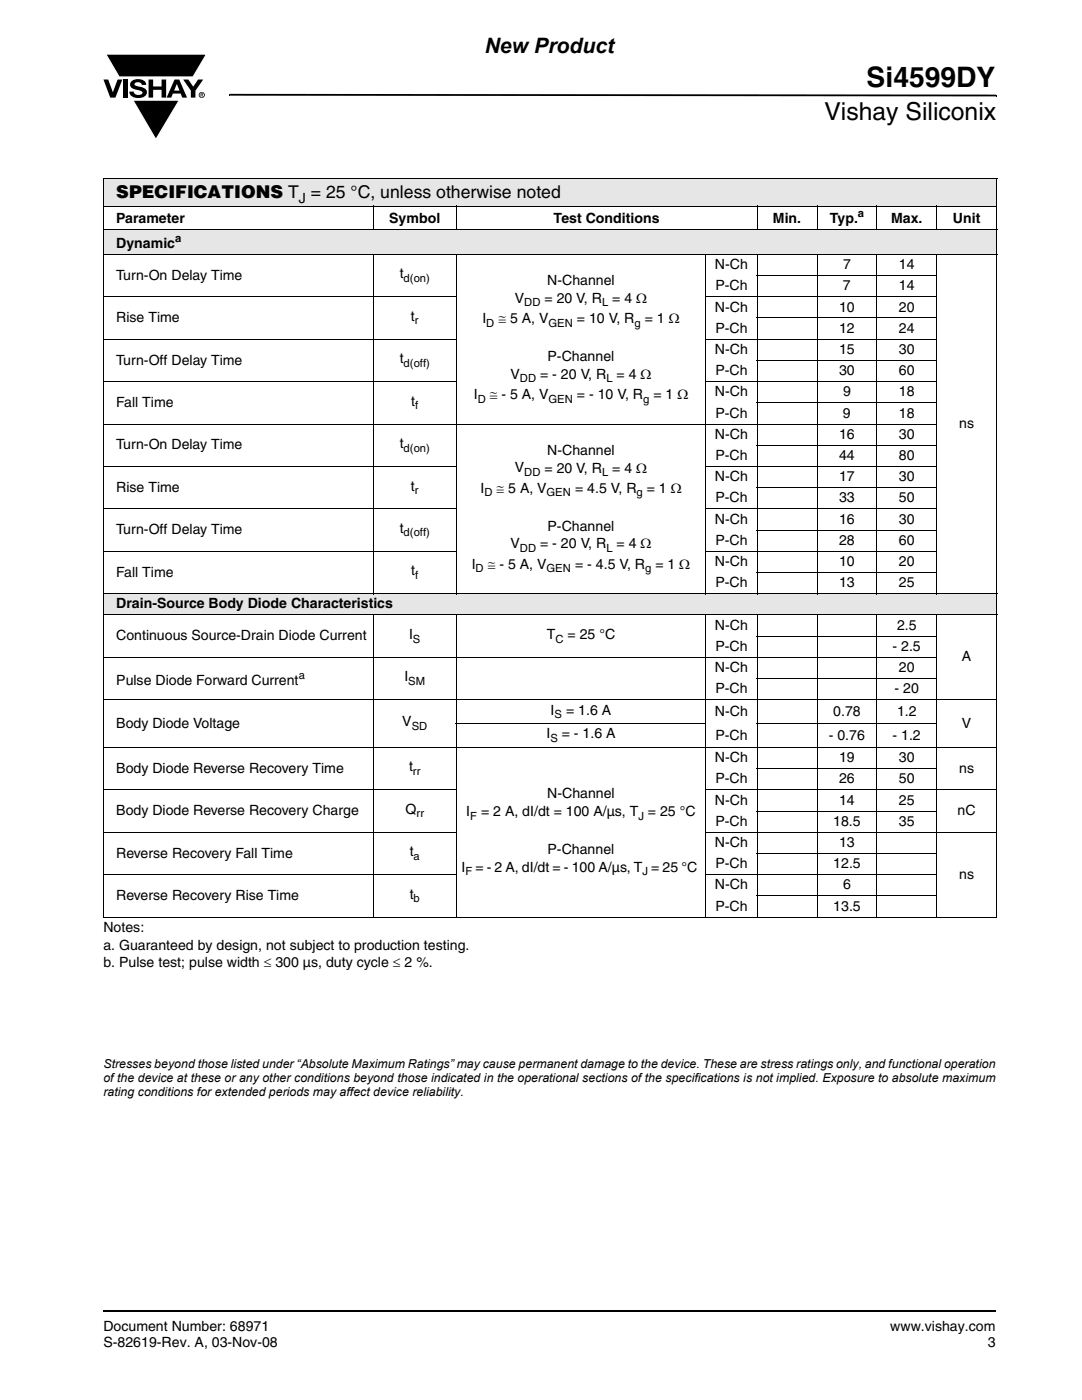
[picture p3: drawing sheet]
<svg xmlns="http://www.w3.org/2000/svg" width="216mm" height="279mm" viewBox="0 0 216 279" stroke-linecap="round" stroke-linejoin="round" font-family="sans-serif">
<defs><g id="words">
<text font-size="5.6" x="172.9" y="17.4">Si4599DY</text>
<text font-size="4.9" x="164.5" y="24">Vishay Siliconix</text>
<text font-size="4.2" x="96.7" y="10.5">New Product</text>
<text font-size="3.5" x="23.2" y="39.6">SPECIFICATIONS T = 25 °C, unless otherwise noted</text>
<g font-size="2.8">
<text x="59.6" y="40.5">J</text>
<text x="23.2" y="44.5">Parameter</text>
<text x="77.7" y="44.5">Symbol</text>
<text x="110.5" y="44.5">Test Conditions</text>
<text x="154.2" y="44.5">Min.</text>
<text x="165.6" y="44.5">Typ.</text>
<text x="177.8" y="44.5">Max.</text>
<text x="190.1" y="44.5">Unit</text>
<text x="23.2" y="49.5">Dynamic</text>
<text x="142.7" y="53.7">N-Ch</text>
<text x="168.2" y="53.7">7</text>
<text x="179.4" y="53.7">14</text>
<text x="23.2" y="55.8">Turn-On Delay Time</text>
<text x="79.8" y="55.6">t</text>
<text x="109.2" y="56.9">N-Channel</text>
<text x="142.7" y="57.9">P-Ch</text>
<text x="168.2" y="57.9">7</text>
<text x="179.4" y="57.9">14</text>
<text x="23.2" y="64.3">Rise Time</text>
<text x="82" y="64">t</text>
<text x="96.2" y="64.5">I</text>
<text x="99.4" y="64.5">≅ 5 A, V</text>
<text x="102.7" y="60.4">V</text>
<text x="108.6" y="60.4">= 20 V, R</text>
<text x="115.1" y="64.5">= 10 V, R</text>
<text x="122.2" y="60.4">= 4 Ω</text>
<text x="128.7" y="64.5">= 1 Ω</text>
<text x="142.7" y="62.2">N-Ch</text>
<text x="167.4" y="62.2">10</text>
<text x="179.4" y="62.2">20</text>
<text x="142.7" y="70.6">N-Ch</text>
<text x="142.7" y="66.4">P-Ch</text>
<text x="167.4" y="66.4">12</text>
<text x="167.4" y="70.6">15</text>
<text x="179.4" y="66.4">24</text>
<text x="179.4" y="70.6">30</text>
<text x="23.2" y="72.7">Turn-Off Delay Time</text>
<text x="79.8" y="72.5">t</text>
<text x="101.9" y="75.6">V</text>
<text x="107.8" y="75.6">= - 20 V, R</text>
<text x="109.3" y="72">P-Channel</text>
<text x="123" y="75.6">= 4 Ω</text>
<text x="142.7" y="74.9">P-Ch</text>
<text x="167.4" y="74.9">30</text>
<text x="179.4" y="74.9">60</text>
<text x="23.2" y="81.2">Fall Time</text>
<text x="82.1" y="81">t</text>
<text x="94.5" y="79.6">I</text>
<text x="97.7" y="79.6">≅ - 5 A, V</text>
<text x="115.1" y="79.6">= - 10 V, R</text>
<text x="130.4" y="79.6">= 1 Ω</text>
<text x="142.7" y="79.1">N-Ch</text>
<text x="142.7" y="83.3">P-Ch</text>
<text x="168.2" y="83.3">9</text>
<text x="168.2" y="79.1">9</text>
<text x="179.4" y="83.3">18</text>
<text x="179.4" y="79.1">18</text>
<text x="23.2" y="89.7">Turn-On Delay Time</text>
<text x="79.8" y="89.4">t</text>
<text x="142.7" y="87.6">N-Ch</text>
<text x="167.4" y="87.6">16</text>
<text x="179.4" y="87.6">30</text>
<text x="191.4" y="85.4">ns</text>
<text x="102.7" y="94.3">V</text>
<text x="108.6" y="94.3">= 20 V, R</text>
<text x="109.2" y="90.8">N-Channel</text>
<text x="122.2" y="94.3">= 4 Ω</text>
<text x="142.7" y="91.8">P-Ch</text>
<text x="167.4" y="91.8">44</text>
<text x="179.4" y="91.8">80</text>
<text x="23.2" y="98.1">Rise Time</text>
<text x="82" y="97.9">t</text>
<text x="95.9" y="98.3">I</text>
<text x="99.1" y="98.3">≅ 5 A, V</text>
<text x="114.7" y="98.3">= 4.5 V, R</text>
<text x="129.1" y="98.3">= 1 Ω</text>
<text x="142.7" y="96">N-Ch</text>
<text x="142.7" y="100.3">P-Ch</text>
<text x="167.4" y="100.3">33</text>
<text x="167.4" y="96">17</text>
<text x="179.4" y="100.3">50</text>
<text x="179.4" y="96">30</text>
<text x="23.2" y="106.6">Turn-Off Delay Time</text>
<text x="79.8" y="106.4">t</text>
<text x="109.3" y="105.9">P-Channel</text>
<text x="142.7" y="104.5">N-Ch</text>
<text x="167.4" y="104.5">16</text>
<text x="179.4" y="104.5">30</text>
<text x="94.1" y="113.5">I</text>
<text x="97.3" y="113.5">≅ - 5 A, V</text>
<text x="101.9" y="109.4">V</text>
<text x="107.8" y="109.4">= - 20 V, R</text>
<text x="114.7" y="113.5">= - 4.5 V, R</text>
<text x="123" y="109.4">= 4 Ω</text>
<text x="130.8" y="113.5">= 1 Ω</text>
<text x="142.7" y="113">N-Ch</text>
<text x="142.7" y="108.7">P-Ch</text>
<text x="167.4" y="108.7">28</text>
<text x="167.4" y="113">10</text>
<text x="179.4" y="108.7">60</text>
<text x="179.4" y="113">20</text>
<text x="23.2" y="115.1">Fall Time</text>
<text x="82.1" y="114.8">t</text>
<text x="142.7" y="117.2">P-Ch</text>
<text x="167.4" y="117.2">13</text>
<text x="179.4" y="117.2">25</text>
<text x="23.2" y="121.4">Drain-Source Body Diode Characteristics</text>
<text x="142.7" y="125.7">N-Ch</text>
<text x="179" y="125.7">2.5</text>
<text x="23.2" y="127.8">Continuous Source-Drain Diode Current</text>
<text x="81.6" y="127.5">I</text>
<text x="109.1" y="127.5">T</text>
<text x="113.2" y="127.5">= 25 °C</text>
<text x="142.7" y="129.9">P-Ch</text>
<text x="178.1" y="129.9">- 2.5</text>
<text x="23.2" y="136.6">Pulse Diode Forward Current</text>
<text x="80.7" y="136">I</text>
<text x="142.7" y="134.1">N-Ch</text>
<text x="179.4" y="134.1">20</text>
<text x="191.9" y="132">A</text>
<text x="109.9" y="142.6">I</text>
<text x="113" y="142.6">= 1.6 A</text>
<text x="142.7" y="142.9">N-Ch</text>
<text x="142.7" y="138.4">P-Ch</text>
<text x="166.3" y="142.9">0.78</text>
<text x="178.5" y="138.4">- 20</text>
<text x="179" y="142.9">1.2</text>
<text x="23.2" y="145.2">Body Diode Voltage</text>
<text x="80.3" y="145">V</text>
<text x="109" y="147.3">I</text>
<text x="112.1" y="147.3">= - 1.6 A</text>
<text x="142.7" y="147.6">P-Ch</text>
<text x="165.4" y="147.6">- 0.76</text>
<text x="178.1" y="147.6">- 1.2</text>
<text x="191.9" y="145.2">V</text>
<text x="23.2" y="154.2">Body Diode Reverse Recovery Time</text>
<text x="81.6" y="154">t</text>
<text x="142.7" y="152.1">N-Ch</text>
<text x="167.4" y="152.1">19</text>
<text x="179.4" y="152.1">30</text>
<text x="191.4" y="154.2">ns</text>
<text x="109.2" y="159.3">N-Channel</text>
<text x="142.7" y="160.6">N-Ch</text>
<text x="142.7" y="156.3">P-Ch</text>
<text x="167.4" y="156.3">26</text>
<text x="167.4" y="160.6">14</text>
<text x="179.4" y="156.3">50</text>
<text x="179.4" y="160.6">25</text>
<text x="23.2" y="162.7">Body Diode Reverse Recovery Charge</text>
<text x="80.9" y="162.4">Q</text>
<text x="93" y="162.9">I</text>
<text x="96" y="162.9">= 2 A, dI/dt = 100 A/µs, T = 25 °C</text>
<text x="142.7" y="164.8">P-Ch</text>
<text x="166.3" y="164.8">18.5</text>
<text x="179.4" y="164.8">35</text>
<text x="191.1" y="162.7">nC</text>
<text x="23.2" y="171.2">Reverse Recovery Fall Time</text>
<text x="81.7" y="170.9">t</text>
<text x="92.1" y="174">I</text>
<text x="94.9" y="174">= - 2 A, dI/dt = - 100 A/µs, T = 25 °C</text>
<text x="109.3" y="170.5">P-Channel</text>
<text x="142.7" y="169">N-Ch</text>
<text x="142.7" y="173.3">P-Ch</text>
<text x="166.3" y="173.3">12.5</text>
<text x="167.4" y="169">13</text>
<text x="23.2" y="179.6">Reverse Recovery Rise Time</text>
<text x="81.7" y="179.4">t</text>
<text x="142.7" y="177.5">N-Ch</text>
<text x="168.2" y="177.5">6</text>
<text x="191.4" y="175.4">ns</text>
<text x="20.6" y="186">Notes:</text>
<text x="142.7" y="181.7">P-Ch</text>
<text x="166.3" y="181.7">13.5</text>
<text x="20.6" y="189.5">a. Guaranteed by design, not subject to production testing.</text>
<text x="20.6" y="193">b. Pulse test; pulse width ≤ 300 µs, duty cycle ≤ 2 %.</text>
<text x="20.6" y="265.6">Document Number: 68971</text>
<text x="20.6" y="268.8">S-82619-Rev. A, 03-Nov-08</text>
<text x="177.7" y="265.6">www.vishay.com</text>
<text x="197.1" y="268.8">3</text>
</g>
<g font-size="2.5">
<text x="20.6" y="213.1">Stresses beyond those listed under “Absolute Maximum Ratings” maycause permanent damage to the device. These are stress ratings only, and functional operation</text>
<text x="20.6" y="216">of the device at these or any other conditions beyond those indicated in the operational sections of the specifications is not implied. Exposure to absolute maximum</text>
<text x="20.6" y="218.8">rating conditions for extended periods may affect device reliability.</text>
</g>
<g font-size="2.2">
<text x="171.2" y="43.3">a</text>
<text x="35" y="48.3">a</text>
<text x="80.5" y="56.3">d(on)</text>
<text x="82.8" y="64.7">r</text>
<text x="97" y="65.2">D</text>
<text x="104.6" y="61.1">DD</text>
<text x="109.5" y="65.2">GEN</text>
<text x="120.1" y="61.1">L</text>
<text x="126.6" y="65.2">g</text>
<text x="80.5" y="73.2">d(off)</text>
<text x="103.8" y="76.3">DD</text>
<text x="121" y="76.3">L</text>
<text x="82.8" y="81.7">f</text>
<text x="95.3" y="80.3">D</text>
<text x="109.5" y="80.3">GEN</text>
<text x="128.4" y="80.3">g</text>
<text x="80.5" y="90.1">d(on)</text>
<text x="104.6" y="95">DD</text>
<text x="120.1" y="95">L</text>
<text x="82.8" y="98.6">r</text>
<text x="96.6" y="99">D</text>
<text x="109.1" y="99">GEN</text>
<text x="127" y="99">g</text>
<text x="80.5" y="107.1">d(off)</text>
<text x="103.8" y="110.2">DD</text>
<text x="121" y="110.2">L</text>
<text x="82.8" y="115.5">f</text>
<text x="94.9" y="114.2">D</text>
<text x="109.1" y="114.2">GEN</text>
<text x="128.7" y="114.2">g</text>
<text x="82.4" y="128.2">S</text>
<text x="110.8" y="128.2">C</text>
<text x="59.6" y="135.5">a</text>
<text x="81.5" y="136.7">SM</text>
<text x="110.7" y="143.3">S</text>
<text x="82.1" y="145.7">SD</text>
<text x="109.8" y="148.1">S</text>
<text x="82.4" y="154.7">rr</text>
<text x="83.1" y="163.1">rr</text>
<text x="93.8" y="163.6">F</text>
<text x="127.4" y="163.6">J</text>
<text x="82.5" y="171.6">a</text>
<text x="92.9" y="174.7">F</text>
<text x="128.2" y="174.7">J</text>
<text x="82.5" y="180.1">b</text>
</g>
</g></defs>
<path d="M20.5 261.5h.1v.4h-.1z" fill="#000"/>
<path d="M20.6 261.7h178.2" fill="none" stroke="#000" stroke-width=".36"/>
<path d="M20.6 10.7h20.7v17.3h-20.7z" fill="#fff"/>
<g fill="#000">
<path d="M20.6 15.9h1l.9 2.5 1-2.5h.9l-1.4 3.6h-1zM21.1 10.8h20.1l-2.7 4.6h-14.7zM24.6 15.9h.9v3.6h-.9zM26.3 16.2a2.1 2.1 0 0 1 2.8 .3l.1 .5h-.9a.79 .79 0 0 0-.7-.6 .79 .79 0 0 0-.8 .4l.3 .3 1 .3a1.08 1.08 0 0 1 1.2 1 1.08 1.08 0 0 1-1.1 1.1 1.73 1.73 0 0 1-2.4-1.2h.9a.96 .96 0 0 0 .8 .6 .96 .96 0 0 0 .9-.4 1.31 1.31 0 0 0-1.2-.6 1.04 1.04 0 0 1-1.1-.5 1.04 1.04 0 0 1 .2-1.2zM29.6 15.9h1v1.4h1.6v-1.4h1v3.6h-1v-1.6h-1.6v1.6h-1zM26.5 20h9.3l-4.7 7.8zM36.6 15.9h1l1 1.4 .9-1.4h1l-1.5 2.2v1.4h-.9v-1.4zM45.7 18.7h.2v.4h-.2zM45.9 18.7l152.9 .2v.3l-152.9-.1zM198.8 18.9h.1v.3h-.1z"/>
<path d="M35.3 16.8l-.6 1.3h1.1zM34.8 15.9h1l1.5 3.6h-.9l-.3-.8h-1.6l-.3 .8h-1z"/>
<path d="M40.2 18.7v.2h.2v-.2zM40 18.6l.5 .1v.1l-.1 .2 .1 .3-.3-.3v.3h-.2zM39.8 19a.46 .46 0 0 0 .9 0 .46 .46 0 0 0-.9 0zM39.7 19a.6 .6 0 0 1 1.2 0 .6 .6 0 0 1-1.2 0z"/>
</g>
<path d="M21.1 10.8h20.1l-2.7 4.6h-14.7zM26.5 20h9.3l-4.7 7.8z" fill="none" stroke="#fff" stroke-width=".2"/>
<g fill="#e6e6e6">
<path d="M20.6 35.6h178.2v5.5h-178.2z"/>
<path d="M20.6 45.8h178.2v5h-178.2z"/>
<path d="M20.6 118.5h178.2v4.2h-178.2z"/>
</g>
<g fill="none" stroke="#000" stroke-width=".2">
<path d="M20.6 35.6h178.3M20.6 35.7v10M198.8 35.7v10M20.6 41.1h130.4M20.6 45.8h178.3M20.6 50.8h178.3M20.6 59.2h70.5M20.6 45.8v4.9M20.6 50.8v67.6M74.5 41v4.8M74.5 50.7v67.9M91 41v4.8"/>
<path d="M91 50.7v67.9M140.7 59.2h46.3M140.8 50.7v67.9M151 55h36M151.1 41v4.8M151.1 50.7v67.9M151.2 41.1h35.6M163 41v4.8M163 50.7v67.9M175 41v4.8M175 50.7v67.9M186.9 41v4.8"/>
<path d="M186.9 50.7v67.9M187 41.1h11.9M198.8 45.8v4.9M198.8 50.8v67.6M20.6 67.7h70.5M20.6 76.2h70.5M140.7 67.7h46.3M140.7 76.2h46.3M151 63.5h36M151 71.9h36M20.6 84.6h166.4M20.6 93.1h70.5"/>
<path d="M140.7 93.1h46.3M151 80.4h36M151 88.9h36M151 97.3h36M20.6 101.6h70.5M20.6 110h70.5M20.6 118.5h178.3M20.6 118.6v4M140.7 101.6h46.3M140.7 110h46.3M151 105.8h36M151 114.3h36"/>
<path d="M198.8 118.6v4M20.6 122.7h178.3M20.6 131.2h166.4M20.6 139.7h178.3M20.6 122.8v60.1M74.5 122.6v60.5M91 122.6v60.5M140.8 122.6v60.5M151 127h36M151 135.4h36M151.1 122.6v60.5M163 122.6v60.5"/>
<path d="M175 122.6v60.5M186.9 122.6v60.5M198.8 122.8v60.1M20.6 149.2h178.3M20.6 157.6h70.5M91 144.4h49.9M140.7 157.6h58.2M151 144.4h36M151 153.4h36M20.6 166.1h70.5M20.6 174.6h70.5M140.7 166.1h58.2"/>
<path d="M140.7 174.6h46.3M151 161.9h36M151 170.3h36M151 178.8h36M20.6 183h120.1M140.9 183h45.9M187 183h11.9"/>
</g>
<use href="#words"/>
</svg>
